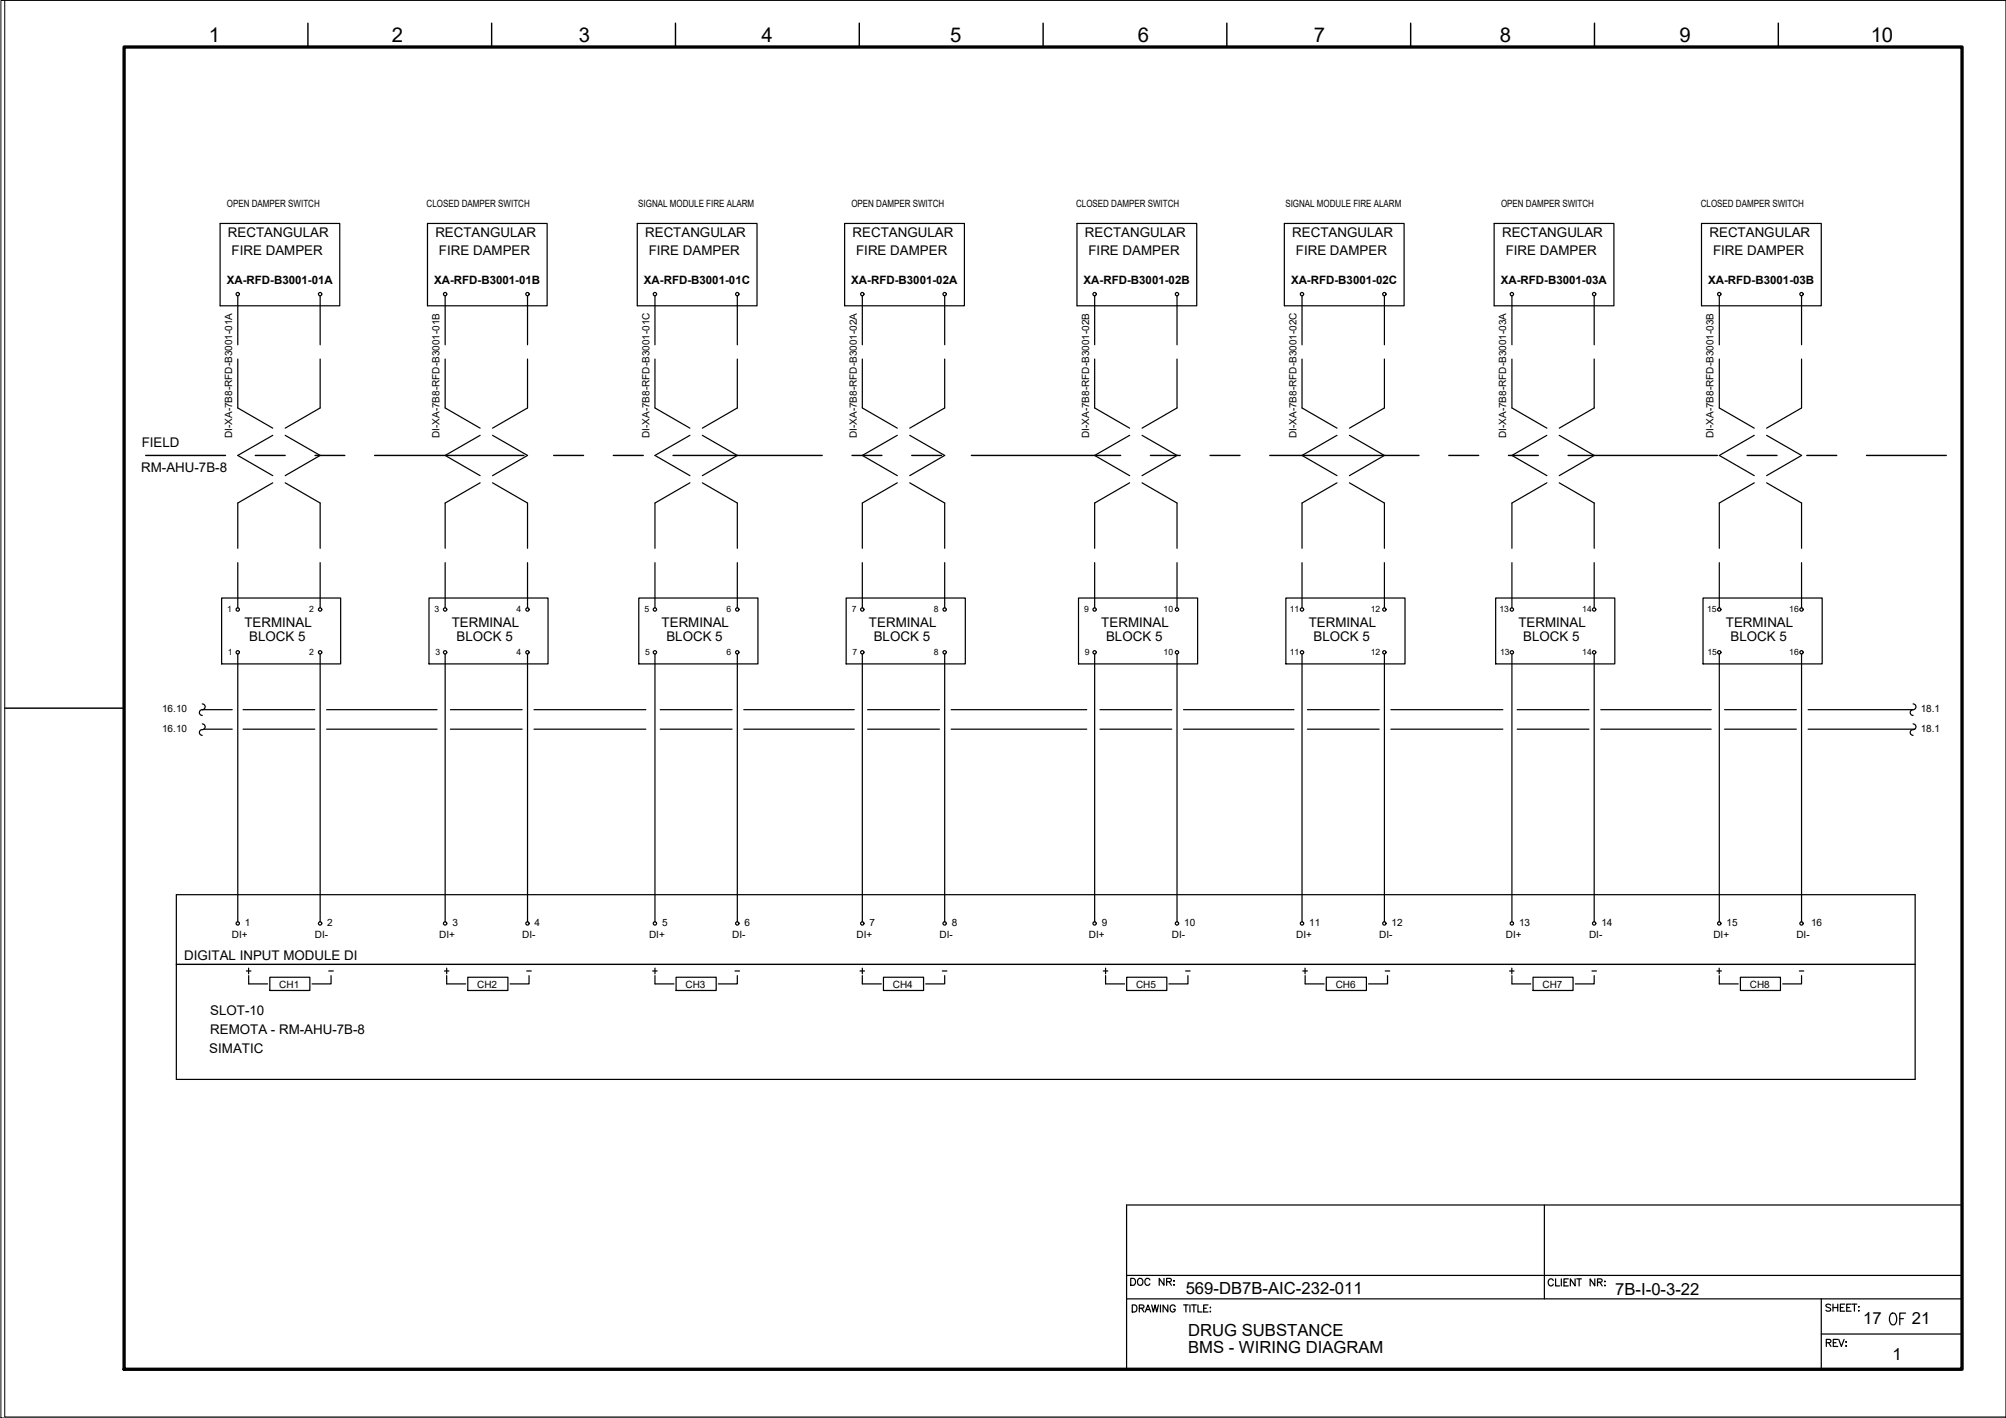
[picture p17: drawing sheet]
<svg xmlns="http://www.w3.org/2000/svg" width="420mm" height="297mm" viewBox="0 0 420 297" stroke-linecap="round" stroke-linejoin="round" font-family="sans-serif">
<defs><g id="words">
<text font-size="5.7" x="394.8" y="278.7">OF</text>
<g font-size="4.4">
<text x="236" y="270.6">DOC NR:</text>
<text x="381.7" y="283.3">REV:</text>
</g>
<g font-size="4.3">
<text x="43.8" y="8.8">1</text>
<text x="82.1" y="8.8">2</text>
<text x="121.3" y="8.8">3</text>
<text x="159.5" y="8.8">4</text>
<text x="199" y="8.8">5</text>
<text x="238.3" y="8.8">6</text>
<text x="275.2" y="8.8">7</text>
<text x="314.1" y="8.8">8</text>
<text x="351.7" y="8.8">9</text>
<text x="391.8" y="8.8">10</text>
</g>
<g font-size="3.5">
<text x="248.3" y="271">569-DB7B-AIC-232-011</text>
<text x="338.3" y="271.2">7B-I-0-3-22</text>
<text x="248.8" y="279.9">DRUG SUBSTANCE</text>
<text x="390.2" y="277.4">17</text>
<text x="400.4" y="277.4">21</text>
<text x="248.8" y="283.5">BMS - WIRING DIAGRAM</text>
<text x="396.4" y="284.8">1</text>
</g>
<g font-size="2.8">
<text x="47.8" y="49.7">RECTANGULAR</text>
<text x="48.5" y="53.4">FIRE DAMPER</text>
<text x="91.2" y="49.7">RECTANGULAR</text>
<text x="91.9" y="53.4">FIRE DAMPER</text>
<text x="135.1" y="49.7">RECTANGULAR</text>
<text x="135.9" y="53.4">FIRE DAMPER</text>
<text x="178.6" y="49.7">RECTANGULAR</text>
<text x="179.3" y="53.4">FIRE DAMPER</text>
<text x="227.2" y="49.7">RECTANGULAR</text>
<text x="228" y="53.4">FIRE DAMPER</text>
<text x="270.7" y="49.7">RECTANGULAR</text>
<text x="271.4" y="53.4">FIRE DAMPER</text>
<text x="314.6" y="49.7">RECTANGULAR</text>
<text x="315.4" y="53.4">FIRE DAMPER</text>
<text x="358.1" y="49.7">RECTANGULAR</text>
<text x="358.8" y="53.4">FIRE DAMPER</text>
<text x="29.7" y="93.7">FIELD</text>
<text x="29.6" y="98.8">RM-AHU-7B-8</text>
<text x="51.2" y="131.4">TERMINAL</text>
<text x="94.6" y="131.4">TERMINAL</text>
<text x="138.6" y="131.4">TERMINAL</text>
<text x="182" y="131.4">TERMINAL</text>
<text x="230.7" y="131.4">TERMINAL</text>
<text x="274.1" y="131.4">TERMINAL</text>
<text x="318.1" y="131.4">TERMINAL</text>
<text x="361.5" y="131.4">TERMINAL</text>
<text x="52.2" y="134.3">BLOCK 5</text>
<text x="95.6" y="134.3">BLOCK 5</text>
<text x="139.6" y="134.3">BLOCK 5</text>
<text x="183" y="134.3">BLOCK 5</text>
<text x="231.7" y="134.3">BLOCK 5</text>
<text x="275.1" y="134.3">BLOCK 5</text>
<text x="319" y="134.3">BLOCK 5</text>
<text x="362.5" y="134.3">BLOCK 5</text>
<text x="38.6" y="201.1">DIGITAL INPUT MODULE DI</text>
<text x="44" y="212.5">SLOT-10</text>
<text x="43.8" y="220.5">SIMATIC</text>
<text x="44" y="216.7">REMOTA - RM-AHU-7B-8</text>
</g>
<g font-size="2.6">
<text x="68.1" y="204.6">-</text>
<text x="109.4" y="204.6">-</text>
<text x="153.1" y="204.6">-</text>
<text x="196.5" y="204.6">-</text>
<text x="247.3" y="204.6">-</text>
<text x="289.3" y="204.6">-</text>
<text x="332.7" y="204.6">-</text>
<text x="376.1" y="204.6">-</text>
</g>
<g font-size="2.4">
<text x="47.5" y="59.5">XA-RFD-B3001-01A</text>
<text x="90.9" y="59.5">XA-RFD-B3001-01B</text>
<text x="134.9" y="59.5">XA-RFD-B3001-01C</text>
<text x="178.3" y="59.5">XA-RFD-B3001-02A</text>
<text x="227" y="59.5">XA-RFD-B3001-02B</text>
<text x="270.4" y="59.5">XA-RFD-B3001-02C</text>
<text x="314.3" y="59.5">XA-RFD-B3001-03A</text>
<text x="357.8" y="59.5">XA-RFD-B3001-03B</text>
</g>
<g font-size="2.1">
<text x="47.5" y="43.4">OPEN DAMPER SWITCH</text>
<text x="89.4" y="43.4">CLOSED DAMPER SWITCH</text>
<text x="133.7" y="43.4">SIGNAL MODULE FIRE ALARM</text>
<text x="178.3" y="43.4">OPEN DAMPER SWITCH</text>
<text x="225.4" y="43.4">CLOSED DAMPER SWITCH</text>
<text x="269.2" y="43.4">SIGNAL MODULE FIRE ALARM</text>
<text x="314.4" y="43.4">OPEN DAMPER SWITCH</text>
<text x="356.2" y="43.4">CLOSED DAMPER SWITCH</text>
<text x="48.6" y="91.8" transform="rotate(-90 48.6 91.8)">DI-XA-7B8-RFD-B3001-01A</text>
<text x="92.1" y="91.8" transform="rotate(-90 92.1 91.8)">DI-XA-7B8-RFD-B3001-01B</text>
<text x="136" y="91.8" transform="rotate(-90 136 91.8)">DI-XA-7B8-RFD-B3001-01C</text>
<text x="179.5" y="91.8" transform="rotate(-90 179.5 91.8)">DI-XA-7B8-RFD-B3001-02A</text>
<text x="228.1" y="91.8" transform="rotate(-90 228.1 91.8)">DI-XA-7B8-RFD-B3001-02B</text>
<text x="271.5" y="91.8" transform="rotate(-90 271.5 91.8)">DI-XA-7B8-RFD-B3001-02C</text>
<text x="315.5" y="91.8" transform="rotate(-90 315.5 91.8)">DI-XA-7B8-RFD-B3001-03A</text>
<text x="358.9" y="91.8" transform="rotate(-90 358.9 91.8)">DI-XA-7B8-RFD-B3001-03B</text>
<text x="34" y="149.2">16.10</text>
<text x="402.3" y="149.2">18.1</text>
<text x="34" y="153.4">16.10</text>
<text x="402.3" y="153.4">18.1</text>
<text x="48.6" y="196.5">DI+</text>
<text x="51.3" y="193.9">1</text>
<text x="66" y="196.5">DI-</text>
<text x="68.5" y="193.9">2</text>
<text x="92" y="196.5">DI+</text>
<text x="94.7" y="193.9">3</text>
<text x="109.4" y="196.5">DI-</text>
<text x="112" y="193.9">4</text>
<text x="136" y="196.5">DI+</text>
<text x="138.7" y="193.9">5</text>
<text x="153.4" y="196.5">DI-</text>
<text x="155.9" y="193.9">6</text>
<text x="179.4" y="196.5">DI+</text>
<text x="182.1" y="193.9">7</text>
<text x="196.8" y="196.5">DI-</text>
<text x="199.4" y="193.9">8</text>
<text x="228" y="196.5">DI+</text>
<text x="230.8" y="193.9">9</text>
<text x="245.4" y="196.5">DI-</text>
<text x="248" y="193.9">10</text>
<text x="271.5" y="196.5">DI+</text>
<text x="274.2" y="193.9">11</text>
<text x="288.9" y="196.5">DI-</text>
<text x="291.5" y="193.9">12</text>
<text x="315.4" y="196.5">DI+</text>
<text x="318.2" y="193.9">13</text>
<text x="332.8" y="196.5">DI-</text>
<text x="335.4" y="193.9">14</text>
<text x="358.9" y="196.5">DI+</text>
<text x="361.6" y="193.9">15</text>
<text x="376.3" y="196.5">DI-</text>
<text x="379.3" y="193.9">16</text>
<text x="58.5" y="206.9">CH1</text>
<text x="99.9" y="206.9">CH2</text>
<text x="143.6" y="206.9">CH3</text>
<text x="187" y="206.9">CH4</text>
<text x="238" y="206.9">CH5</text>
<text x="279.8" y="206.9">CH6</text>
<text x="323.1" y="206.9">CH7</text>
<text x="366.5" y="206.9">CH8</text>
</g>
<g font-size="1.8">
<text x="47.6" y="128.2">1</text>
<text x="64.7" y="128.3">2</text>
<text x="91" y="128.2">3</text>
<text x="108.2" y="128.3">4</text>
<text x="135" y="128.2">5</text>
<text x="152.1" y="128.3">6</text>
<text x="178.4" y="128.2">7</text>
<text x="195.6" y="128.3">8</text>
<text x="227.1" y="128.2">9</text>
<text x="243.7" y="128.3">10</text>
<text x="270.1" y="128.2">11</text>
<text x="287.1" y="128.3">12</text>
<text x="314" y="128.2">13</text>
<text x="331.4" y="128.3">14</text>
<text x="357.6" y="128.2">15</text>
<text x="374.8" y="128.3">16</text>
<text x="47.8" y="137.1">1</text>
<text x="64.7" y="137.1">2</text>
<text x="91.2" y="137.1">3</text>
<text x="108.2" y="137.1">4</text>
<text x="135.1" y="137.1">5</text>
<text x="152.1" y="137.1">6</text>
<text x="178.6" y="137.1">7</text>
<text x="195.6" y="137.1">8</text>
<text x="227.2" y="137.1">9</text>
<text x="243.7" y="137.1">10</text>
<text x="270.2" y="137.1">11</text>
<text x="287.1" y="137.1">12</text>
<text x="314.2" y="137.1">13</text>
<text x="331.4" y="137.1">14</text>
<text x="357.6" y="137.1">15</text>
<text x="374.8" y="137.1">16</text>
</g>
</g></defs>
<!-- layer: G-TTLB-TTLB -->
<path d="M26 9.8h385v277h-385z" fill="none" stroke="#000" stroke-width=".7"/>
<!-- layer: G-TTLB-OTLN -->
<path d="M1 .1v296.7h419.1" fill="none" stroke="#000" stroke-width=".21"/>
<!-- layer: G-TTLB-INDX -->
<path d="M64.5 4.9v4.9M103 4.9v4.9M141.5 4.9v4.9M180 4.9v4.9M218.5 4.9v4.9M257 4.9v4.9M295.5 4.9v4.9M334 4.9v4.9M372.5 4.9v4.9M1 148.3h25" fill="none" stroke="#000" stroke-width=".3"/>
<!-- layer: LGSP IA4$0$LG_PLOT -->
<path d="M323.5 252.4v19.7M236 267.2h175M236 272.1h175M381.5 279.4h29.5M381.5 272.1v14.7M236 286.8h175" fill="none" stroke="#000" stroke-width=".25"/>
<!-- layer: LG_PLOT -->
<g fill="none" stroke="#000" stroke-width=".25">
<path d="M411 252.4h-175v34.4M237.2 273.4h.4a.79 .79 0 0 1 .5 .7 .79 .79 0 0 1-.5 .7h-.4zM238.6 274.1l.9-.1 .1-.2-.1-.3-.9-.1v1.4M239.1 274.1l.5 .7M239.9 274.8l.6-1.4 .5 1.4M240.1 274.3h.7M241.2 273.4l.4 1.4 .3-1.4 .4 1.4 .3-1.4M243.1 273.4v1.4M244.6 273.4v1.4l-1-1.4v1.4M246.1 273.7a.55 .55 0 0 0-.6-.4 .55 .55 0 0 0-.4 .6v.4a.53 .53 0 0 0 .5 .5 .53 .53 0 0 0 .5-.5h-.3M247.9 273.4h1M248.4 273.4v1.4"/>
<path d="M249.2 273.4v1.4M249.6 273.4h1M250.1 273.4v1.4M250.9 273.4v1.4h.9M252.1 274.1h.6M253 273.4h-.9v1.4h.9M253.4 273.9h.2zM253.4 274.8h.2zM325.3 268.2a.55 .55 0 0 0-.6-.3 .55 .55 0 0 0-.4 .5v.4a.54 .54 0 0 0 .4 .6 .54 .54 0 0 0 .6-.4M325.8 267.9v1.5h.9M327 267.9v1.5M327.6 268.6h.5"/>
<path d="M328.5 267.9h-.9v1.5h.9M329.9 267.9v1.5l-1-1.5v1.5M330.2 267.9h1M330.8 267.9v1.5M334 267.9v1.5l-.9-1.5v1.5M334.6 268.6l.8-.1 .1-.5-.9-.1v1.5M335.1 268.6l.5 .8M336.1 268.4h.1zM336.1 269.2v.2zM383.4 273.4a.56 .56 0 0 0-.5-.2 .56 .56 0 0 0-.5 .3l1 .7v.3l-.3 .2-.7-.2M383.9 273.2v1.5M383.9 273.9h1"/>
<path d="M384.9 273.2v1.5M385.5 273.9h.5M386.4 273.2h-.9v1.5h.9M386.8 273.9h.6M387.7 273.2h-.9v1.5h.9M387.9 273.2h1M388.4 273.2v1.5M389.3 273.8h.1zM389.3 274.6h.1z"/>
</g>
<!-- layer: I_LIMIT_LINE -->
<g fill="none" stroke="#000" stroke-width=".3">
<path d="M30.5 95.4h16.7M53.5 95.4h6.2M66 95.4h6.2M78.5 95.4h31.2M116 95.4h6.2M128.5 95.4h6.2M141 95.4h31.2M178.5 95.4h6.2M191 95.4h6.2M203.5 95.4h31.2M241 95.4h6.2M253.4 95.4h6.3"/>
<path d="M266 95.4h31.2M303.4 95.4h6.3M316 95.4h6.2M328.4 95.4h31.3M366 95.4h6.2M378.4 95.4h6.3M390.9 95.4h16.7"/>
</g>
<!-- layer: 0 -->
<g fill="none" stroke="#000" stroke-width=".25">
<path d="M42.4 148.7h6.2M42.7 152.7h5.9M50.9 148.7h15M50.9 152.7h15M68.4 148.7h23.1M68.4 152.7h23.1M94.3 148.7h15.1M94.3 152.7h15.1M111.8 148.7h23.5M111.8 152.7h23.5M138.3 148.7h15M138.3 152.7h15"/>
<path d="M155.8 148.7h23.1M155.8 152.7h23.1M181.7 148.7h15.1M181.7 152.7h15.1M199.2 148.7h28.4M199.2 152.7h28.4M230.4 148.7h15M230.4 152.7h15M247.9 148.7h23.1M247.9 152.7h23.1M273.8 148.7h15.1M273.8 152.7h15.1"/>
<path d="M291.3 148.7h23.5M291.3 152.7h23.5M317.8 148.7h15M317.8 152.7h15M335.3 148.7h23.1M335.3 152.7h23.1M361.2 148.7h15M361.2 152.7h15M378.7 148.7h22M378.7 152.7h22.3M401.1 187.4v38.7"/>
</g>
<!-- layer: I_DATA -->
<g fill="none" stroke="#000" stroke-width=".25">
<path d="M46.1 46.8h25.1v17.3h-25.1zM89.5 46.8h25.1v17.3h-25.1zM133.5 46.8h25.1v17.3h-25.1zM176.9 46.8h25.1v17.3h-25.1zM225.6 46.8h25.1v17.3h-25.1zM269 46.8h25.1v17.3h-25.1zM312.9 46.8h25.1v17.3h-25.1zM356.4 46.8h25.1v17.3h-25.1zM46.4 125.3h25v13.8h-25zM89.9 125.3h24.9v13.8h-24.9zM133.8 125.3h25v13.8h-25zM177.2 125.3h25v13.8h-25z"/>
<path d="M225.9 125.3h24.9v13.8h-24.9zM269.3 125.3h25v13.8h-25zM313.3 125.3h24.9v13.8h-24.9zM356.7 125.3h25v13.8h-25zM401.1 187.4h-364.2v38.7h364.2M36.9 202h364.2M51.6 203.4h1M52.1 202.8v1.2M52.1 204.4v1.7h3.9M56.5 204.7h8.4v2.8h-8.4zM69.3 204.4v1.7h-3.9M93.1 203.4h.9"/>
<path d="M93.6 204.4v1.7h3.9M93.6 202.8v1.2M98 204.7h8.4v2.8h-8.4zM110.8 204.4v1.7h-4M136.7 203.4h.9M137.2 204.4v1.7h4M137.2 202.8v1.2M141.6 204.7h8.4v2.8h-8.4zM154.4 204.4v1.7h-3.9M180.1 203.4h1M180.6 204.4v1.7h4M180.6 202.8v1.2"/>
<path d="M185 204.7h8.4v2.8h-8.4zM197.9 204.4v1.7h-4M231.1 203.4h.9M231.6 202.8v1.2M231.6 204.4v1.7h3.9M236 204.7h8.4v2.8h-8.4zM248.8 204.4v1.7h-4M272.9 203.4h.9M273.3 202.8v1.2M273.4 204.4v1.7h3.9M277.8 204.7h8.4v2.8h-8.4zM290.6 204.4v1.7h-4"/>
<path d="M316.2 203.4h.9M316.7 202.8v1.2M316.7 204.4v1.7h3.9M321.1 204.7h8.4v2.8h-8.4zM333.9 204.4v1.7h-4M359.6 203.4h1M360.1 202.8v1.2M360.1 204.4v1.7h4M364.5 204.7h8.4v2.8h-8.4zM377.3 204.4v1.7h-3.9"/>
<circle cx="49.8" cy="61.6" r=".35"/>
<circle cx="67" cy="61.6" r=".35"/>
<circle cx="93.2" cy="61.6" r=".35"/>
<circle cx="110.5" cy="61.6" r=".35"/>
<circle cx="137.2" cy="61.6" r=".35"/>
<circle cx="154.4" cy="61.6" r=".35"/>
<circle cx="180.6" cy="61.6" r=".35"/>
<circle cx="197.9" cy="61.6" r=".35"/>
<circle cx="229.3" cy="61.6" r=".35"/>
<circle cx="246.5" cy="61.6" r=".35"/>
<circle cx="272.7" cy="61.6" r=".35"/>
<circle cx="290" cy="61.6" r=".35"/>
<circle cx="316.7" cy="61.6" r=".35"/>
<circle cx="333.9" cy="61.6" r=".35"/>
<circle cx="360.1" cy="61.6" r=".35"/>
<circle cx="377.3" cy="61.6" r=".35"/>
<circle cx="49.8" cy="136.6" r=".35"/>
<circle cx="49.8" cy="127.7" r=".35"/>
<circle cx="67" cy="127.7" r=".35"/>
<circle cx="67" cy="136.6" r=".35"/>
<circle cx="93.2" cy="136.6" r=".35"/>
<circle cx="93.2" cy="127.7" r=".35"/>
<circle cx="110.5" cy="127.7" r=".35"/>
<circle cx="110.5" cy="136.6" r=".35"/>
<circle cx="137.2" cy="136.6" r=".35"/>
<circle cx="137.2" cy="127.7" r=".35"/>
<circle cx="154.4" cy="136.6" r=".35"/>
<circle cx="154.4" cy="127.7" r=".35"/>
<circle cx="180.6" cy="127.7" r=".35"/>
<circle cx="180.6" cy="136.6" r=".35"/>
<circle cx="197.9" cy="127.7" r=".35"/>
<circle cx="197.9" cy="136.6" r=".35"/>
<circle cx="229.3" cy="127.7" r=".35"/>
<circle cx="229.3" cy="136.6" r=".35"/>
<circle cx="246.5" cy="127.7" r=".35"/>
<circle cx="246.5" cy="136.6" r=".35"/>
<circle cx="272.7" cy="136.6" r=".35"/>
<circle cx="272.7" cy="127.7" r=".35"/>
<circle cx="290" cy="136.6" r=".35"/>
<circle cx="290" cy="127.7" r=".35"/>
<circle cx="316.7" cy="127.7" r=".35"/>
<circle cx="316.7" cy="136.6" r=".35"/>
<circle cx="333.9" cy="136.6" r=".35"/>
<circle cx="333.9" cy="127.7" r=".35"/>
<circle cx="360.1" cy="136.6" r=".35"/>
<circle cx="360.1" cy="127.7" r=".35"/>
<circle cx="377.3" cy="127.7" r=".35"/>
<circle cx="377.3" cy="136.6" r=".35"/>
<circle cx="49.8" cy="193.4" r=".35"/>
<circle cx="67" cy="193.4" r=".35"/>
<circle cx="93.2" cy="193.4" r=".35"/>
<circle cx="110.5" cy="193.4" r=".35"/>
<circle cx="137.2" cy="193.4" r=".35"/>
<circle cx="154.4" cy="193.4" r=".35"/>
<circle cx="180.6" cy="193.4" r=".35"/>
<circle cx="197.9" cy="193.4" r=".35"/>
<circle cx="229.3" cy="193.4" r=".35"/>
<circle cx="246.5" cy="193.4" r=".35"/>
<circle cx="272.7" cy="193.4" r=".35"/>
<circle cx="290" cy="193.4" r=".35"/>
<circle cx="316.7" cy="193.4" r=".35"/>
<circle cx="333.9" cy="193.4" r=".35"/>
<circle cx="360.1" cy="193.4" r=".35"/>
<circle cx="377.3" cy="193.4" r=".35"/>
</g>
<!-- layer: I_TABS -->
<g fill="none" stroke="#000" stroke-width=".25">
<path d="M49.8 62v10.2M49.8 75.2v10.3l7.3 4.2M67.1 62v10.2M67.1 75.2v10.3l-7.4 4.2M93.2 62v10.2M93.2 75.2v10.3l7.4 4.2M110.5 62v10.2M110.5 75.2v10.3l-7.3 4.2M137.2 62v10.2M137.2 75.2v10.3l7.3 4.2M154.4 62v10.2M154.4 75.2v10.3l-7.3 4.2"/>
<path d="M180.6 62v10.2M180.6 75.2v10.3l7.3 4.2M197.9 62v10.2M197.9 75.2v10.3l-7.4 4.2M229.3 62v10.2M229.3 75.2v10.3l7.3 4.2M246.5 62v10.2M246.5 75.2v10.3l-7.3 4.2M272.7 62v10.2M272.7 75.2v10.3l7.3 4.2M290 62v10.2M290 75.2v10.3l-7.4 4.2"/>
<path d="M316.7 62v10.2M316.7 75.2v10.3l7.3 4.2M333.9 62v10.2M333.9 75.2v10.3l-7.3 4.2M360.1 62v10.2M360.1 75.2v10.3l7.3 4.2M377.3 62v10.2M377.3 75.2v10.3l-7.3 4.2M57.1 91.2l-7.3 4.2 7.3 4.2M59.7 91.2l7.4 4.2-7.4 4.2M100.6 91.2l-7.4 4.2 7.4 4.2M103.2 91.2l7.3 4.2-7.3 4.2"/>
<path d="M144.5 91.2l-7.3 4.2 7.3 4.2M147.1 91.2l7.3 4.2-7.3 4.2M187.9 91.2l-7.3 4.2 7.3 4.2M190.5 91.2l7.4 4.2-7.4 4.2M236.6 91.2l-7.3 4.2 7.3 4.2M239.2 91.2l7.3 4.2-7.3 4.2M280 91.2l-7.3 4.2 7.3 4.2M282.6 91.2l7.4 4.2-7.4 4.2M324 91.2l-7.3 4.2 7.3 4.2M326.6 91.2l7.3 4.2-7.3 4.2M367.4 91.2l-7.3 4.2 7.3 4.2M370 91.2l7.3 4.2-7.3 4.2"/>
<path d="M49.8 117.9v9.4M57.1 101.1l-7.3 4.3v9.5M59.7 101.1l7.4 4.3v9.5M67.1 117.9v9.4M93.2 117.9v9.4M100.6 101.1l-7.4 4.3v9.5M103.2 101.1l7.3 4.3v9.5M110.5 117.9v9.4M137.2 117.9v9.4M144.5 101.1l-7.3 4.3v9.5M147.1 101.1l7.3 4.3v9.5M154.4 117.9v9.4"/>
<path d="M180.6 117.9v9.4M187.9 101.1l-7.3 4.3v9.5M190.5 101.1l7.4 4.3v9.5M197.9 117.9v9.4M229.3 117.9v9.4M236.6 101.1l-7.3 4.3v9.5M239.2 101.1l7.3 4.3v9.5M246.5 117.9v9.4M272.7 117.9v9.4M280 101.1l-7.3 4.3v9.5M282.6 101.1l7.4 4.3v9.5M290 117.9v9.4"/>
<path d="M316.7 117.9v9.4M324 101.1l-7.3 4.3v9.5M326.6 101.1l7.3 4.3v9.5M333.9 117.9v9.4M360.1 117.9v9.4M367.4 101.1l-7.3 4.3v9.5M370 101.1l7.3 4.3v9.5M377.3 117.9v9.4M49.8 137v56.1M67.1 137v56.1M93.2 137v56.1M110.5 137v56.1"/>
<path d="M137.2 137v56.1M154.4 137v56.1M180.6 137v56.1M197.9 137v56.1M229.3 137v56.1M246.5 137v56.1M272.7 137v56.1M290 137v56.1M316.7 137v56.1M333.9 137v56.1M360.1 137v56.1M377.3 137v56.1"/>
<path d="M42.4 147.5a.64 .64 0 0 1 .6 .7 .64 .64 0 0 1-.9 .5 .6 .6 0 0 0-.3 .7 .6 .6 0 0 0 .6 .5M42.4 151.6a.63 .63 0 0 1 .6 .8 .63 .63 0 0 1-.9 .5 .6 .6 0 0 0-.3 .7 .6 .6 0 0 0 .6 .4M400.7 147.5a.64 .64 0 0 1 .6 .7 .64 .64 0 0 1-.8 .5 .6 .6 0 0 0-.4 .7 .6 .6 0 0 0 .6 .5M400.7 151.6a.63 .63 0 0 1 .6 .8 .63 .63 0 0 1-.8 .5 .6 .6 0 0 0-.4 .7 .6 .6 0 0 0 .6 .4"/>
</g>
<!-- layer: 0 -->
<path d="M.2 .1h419.9v296.9h-419.9z" fill="none" stroke="#000" stroke-width=".21"/>
<use href="#words"/>
</svg>
